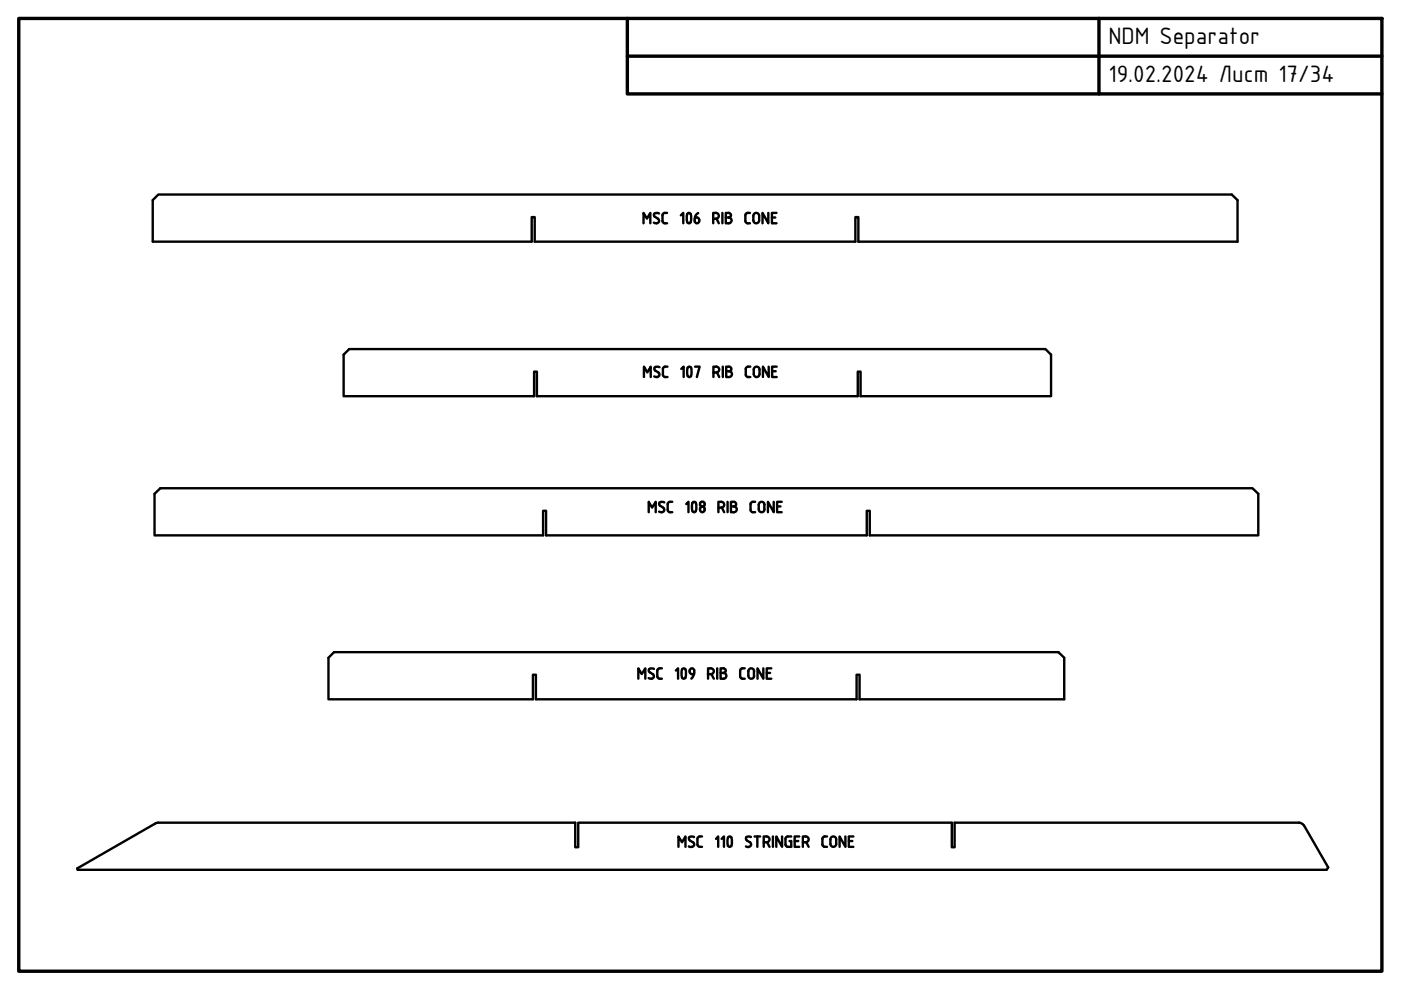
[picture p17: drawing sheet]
<svg xmlns="http://www.w3.org/2000/svg" width="297mm" height="210mm" viewBox="0 0 297 210" stroke-linecap="round" stroke-linejoin="round" font-family="sans-serif">
<defs><g id="words">
<g font-size="5.4">
<text x="235" y="9.4">NDM Separator</text>
<text x="235" y="17.4">19.02.2024 Лист 17/34</text>
</g>
</g></defs>
<!-- layer: Visible (ISO) -->
<g fill="none" stroke="#000" stroke-width=".51">
<path d="M32.4 42.4l1.2-1.2h227.6l1.2 1.2v8.8h-80.4v-5.2h-.6v5.2h-68v-5.2h-.7v5.2h-80.3zM136.4 47.3v-2.2l.8 1.3 .7-1.3v2.2M139.5 46.4a.61 .61 0 0 1 0 .9 .61 .61 0 0 1-.9-.1M139.7 45.3l-.2-.1a.52 .52 0 0 0-.7 .1 .52 .52 0 0 0 .1 .7l.6 .4M140.9 45.1l-.4 .3v.2v1.5l.4 .2M141 47.3h.4M141 45.1h.4M144.4 45.6l.5-.5v2.2M145.7 47.1l.4 .2 .3-.2M145.7 47.1l-.1-.9a.79 .79 0 0 1 .5-1.1l.1 .1a1.91 1.91 0 0 1 .2 1.9M147.4 46.1l.6 .1 .3 .4M148 45.2a1.49 1.49 0 0 0-.5 2.1 .52 .52 0 0 0 .6-.1 .52 .52 0 0 0 .2-.6"/>
<path d="M151.2 46.4v-1.3h.6a.61 .61 0 0 1 .6 .7 .61 .61 0 0 1-.6 .6h-.6v.9M151.9 46.4l.5 .9M153.2 45.1v2.2M153.9 46.1h.6M154.5 45.1h-.6v2.2h.6M154.5 45.1a.49 .49 0 0 1 .5 .5 .49 .49 0 0 1-.5 .5 .61 .61 0 0 1 .6 .6 .61 .61 0 0 1-.6 .6M159 45.1l-.7 .1-.3 .4 .1 1.5 .4 .2h.5M159.7 46.7a.61 .61 0 0 0 .6 .6 .61 .61 0 0 0 .7-.6M159.7 46.7v-.9a.61 .61 0 0 1 .6-.7 .61 .61 0 0 1 .7 .7v.9M162.9 45.1v2.2l-1.2-2.2v2.2M163.7 46.1h.7M164.6 45.1h-.9v2.2h.9"/>
<path d="M74 74h147.7l1.1 1.2v8.8h-40.3v-5.2h-.6v5.2h-68.1v-5.2h-.6v5.2h-40.3v-8.8zM136.5 79.9v-2.2l.7 1.3 .8-1.3v2.2M138.7 79.8l.6 .1M138.8 77.9a.49 .49 0 0 0 .2 .7M138.8 77.9l.5-.2 .5 .2M138.9 78.6l.7 .4a.53 .53 0 0 1 .2 .5 .53 .53 0 0 1-.5 .4M140.5 78.2l.1 1.5 .4 .2M141 79.9h.5M141 77.7h.5M141 77.7l-.4 .3-.1 .2M144.4 78.2l.5-.5v2.2M145.8 78l.2-.2h.3a1.91 1.91 0 0 1 .2 1.9"/>
<path d="M145.8 79.7l.4 .2 .3-.2M145.8 78l-.1 .8 .1 .9M147.4 77.7h.9l-.6 2.2M151.9 77.7a.61 .61 0 0 1 .6 .7 .61 .61 0 0 1-.6 .6M151.9 77.7h-.6v1.3M151.9 79h-.6v.9M152 79l.5 .9M153.2 77.7v2.2M154 77.7h.6a.49 .49 0 0 1 .5 .5 .49 .49 0 0 1-.5 .5 .61 .61 0 0 1 .6 .6 .61 .61 0 0 1-.6 .6h-.6zM154 78.7h.6M158.1 78.2l.1 1.5 .4 .2h.5M159.1 77.7l-.7 .1-.3 .4"/>
<path d="M159.8 79.3a.61 .61 0 0 0 .6 .6 .61 .61 0 0 0 .6-.6M159.8 79.3v-.9a.61 .61 0 0 1 .6-.7 .61 .61 0 0 1 .6 .7v.9M163 77.7v2.2l-1.2-2.2v2.2M163.7 78.7h.8M164.7 77.7h-1v2.2h1M32.8 104.7l1.2-1.2h231.6l1.2 1.2v8.8h-82.4v-5.2h-.6v5.2h-68v-5.2h-.7v5.2h-82.3zM137.5 108.6v-2.2l.8 1.2 .7-1.2v2.2M140 107.2l.6 .4a.61 .61 0 0 1 0 .9 .61 .61 0 0 1-.9 0M140.8 106.5l-.2-.1a.52 .52 0 0 0-.7 .1 .52 .52 0 0 0 .1 .8M141.6 106.9v1.2M141.6 108.1l.2 .4 .7 .1M142.5 106.4l-.7 .1-.2 .4"/>
<path d="M145.5 106.9l.5-.5v2.2M147.5 106.6l.2 .9-.2 .8M147.5 106.6l-.2-.2h-.3a1.89 1.89 0 0 0 0 2.2h.3l.2-.2M148.4 106.8a.46 .46 0 0 0 .1 .5 .46 .46 0 0 0 .5 .1M148.4 108.1a.52 .52 0 0 1 .5-.7 .52 .52 0 0 1 .5 .7M148.4 108.1a.49 .49 0 0 0 .5 .5 .49 .49 0 0 0 .5-.5M149 106.4a.43 .43 0 0 0-.6 .4M149 106.4l.4 .4M149.4 106.8a.43 .43 0 0 1-.4 .6M152.3 107.6v-1.2h.6a.61 .61 0 0 1 .6 .6 .61 .61 0 0 1-.6 .6h-.6v1M153 107.6l.5 1M154.3 106.4v2.2"/>
<path d="M155 106.4h.6a.49 .49 0 0 1 .5 .5 .49 .49 0 0 1-.5 .5 .61 .61 0 0 1 .6 .6 .61 .61 0 0 1-.6 .6h-.6zM155 107.4h.6M159.1 106.9v1.2M159.1 108.1l.3 .4 .2 .1M159.6 106.4l-.4 .2-.1 .3M159.6 106.4h.5M159.6 108.6h.5M162.1 107v1M162.1 107a.61 .61 0 0 0-.6-.6 .61 .61 0 0 0-.6 .6v1a.61 .61 0 0 0 .6 .6 .61 .61 0 0 0 .6-.6M164 106.4v2.2l-1.2-2.2v2.2M164.8 107.4h.7M165.7 106.4h-.9v2.2h.9"/>
<path d="M69.6 139.5l1.2-1.2h153.6l1.2 1.2v8.8h-43.4v-5.2h-.6v5.2h-68v-5.2h-.6v5.2h-43.4zM135.3 143.9v-2.2l.8 1.2 .7-1.2v2.2M137.8 142.6l.6 .3M138.4 142.9a.61 .61 0 0 1 0 .9 .61 .61 0 0 1-.9 0M138.6 141.8l-.2-.1a.52 .52 0 0 0-.7 .1 .52 .52 0 0 0 .1 .8M139.4 143.4l.2 .4 .2 .1M139.4 142.2v1.2M139.8 141.7l-.4 .2v.3M139.9 143.9h.4M139.9 141.7h.4M143.3 142.2l.5-.5v2.2M144.7 141.8l.4-.1a1.89 1.89 0 0 1 0 2.2h-.3a1.96 1.96 0 0 1-.1-2.1z"/>
<path d="M146.2 142.2a.49 .49 0 0 1 .5-.5 .49 .49 0 0 1 .5 .5M146.2 142.2a.57 .57 0 0 0 .5 .7M146.7 142.9h.4M147.2 142.2l-.1 .8-.5 .9M150.7 141.7h-.6v1.2M150.7 142.9h-.6v1M150.7 141.7a.61 .61 0 0 1 .6 .6 .61 .61 0 0 1-.6 .6M150.8 142.9l.5 1M152.1 141.7v2.2M152.8 141.7h.6a.49 .49 0 0 1 .5 .5 .49 .49 0 0 1-.5 .5 .61 .61 0 0 1 .6 .6 .61 .61 0 0 1-.6 .6h-.6zM152.8 142.7h.6M156.9 142.2v1.2"/>
<path d="M156.9 143.4l.3 .4 .7 .1M157.9 141.7l-.7 .1-.3 .4M159.9 142.3v1M159.9 142.3a.61 .61 0 0 0-.6-.6 .61 .61 0 0 0-.6 .6v1a.61 .61 0 0 0 .6 .6 .61 .61 0 0 0 .6-.6M161.8 141.7v2.2l-1.2-2.2v2.2M162.6 142.7h.7M163.5 141.7h-.9v2.2h.9M32.9 174.6l-16.5 9.5 .1 .3h264.8l.3-.5-5.1-8.9M32.9 174.6l.6-.2h88.5v5.2h.6v-5.2h79.2v5.2h.6v-5.2h73l.6 .2 .4 .4M143.8 179.5v-2.2l.8 1.3 .7-1.3v2.2M146 179.5l.7 .1M146.3 178.2l.6 .4"/>
<path d="M146.9 178.6a.53 .53 0 0 1 .3 .5 .53 .53 0 0 1-.5 .4M147.2 177.5l-.3-.1a.52 .52 0 0 0-.7 .1 .52 .52 0 0 0 .1 .7M147.9 179.1l.2 .4h.7M148.8 177.3h-.4l-.5 .3v1.5M151.8 177.9l.5-.6v2.2M153 177.9l.5-.6v2.2M154.4 177.5l.5-.1a1.89 1.89 0 0 1 0 2.1h-.3a1.89 1.89 0 0 1-.2-2zM158.1 179.5l.7 .1M158.2 177.5l.5-.2 .5 .2M158.3 177.5a.49 .49 0 0 0 .1 .7M158.4 178.2l.6 .4a.53 .53 0 0 1 .2 .5 .53 .53 0 0 1-.4 .4M160 177.3h.6v2.2"/>
<path d="M160.6 177.3h.6M161.9 178.6v-1.3h.6a.61 .61 0 0 1 .7 .7 .61 .61 0 0 1-.7 .6h-.6v.9M162.6 178.6l.6 .9M163.9 177.3v2.2M165.8 177.3v2.2l-1.2-2.2v2.2M166.5 179.1l.1 .2 .4 .2M167 177.3l-.4 .3-.1 1.5M167 177.3h.8M167.4 178.3h.4v1.2h-.8M168.5 178.3h.7M169.5 177.3h-1v2.2h1M170.2 178.6v-1.3h.6a.61 .61 0 0 1 .6 .7 .61 .61 0 0 1-.6 .6h-.6v.9"/>
<path d="M170.9 178.6l.5 .9M174.4 179.1l.2 .4h.7M175.3 177.3h-.4l-.5 .3v1.5M176.1 178a.61 .61 0 0 1 .6-.7 .61 .61 0 0 1 .6 .7M176.1 178v.9a.61 .61 0 0 0 .6 .6 .61 .61 0 0 0 .6-.6v-.9M179.2 177.3v2.2l-1.2-2.2v2.2M180 178.3h.7M180.9 177.3h-.9v2.2h.9"/>
</g>
<!-- layer: Border (ISO) -->
<path d="M4 3.9h289v202h-289zM133 3.9v16h160M133 11.9h160M233 3.9v16" fill="none" stroke="#000" stroke-width=".72"/>
<use href="#words"/>
</svg>
